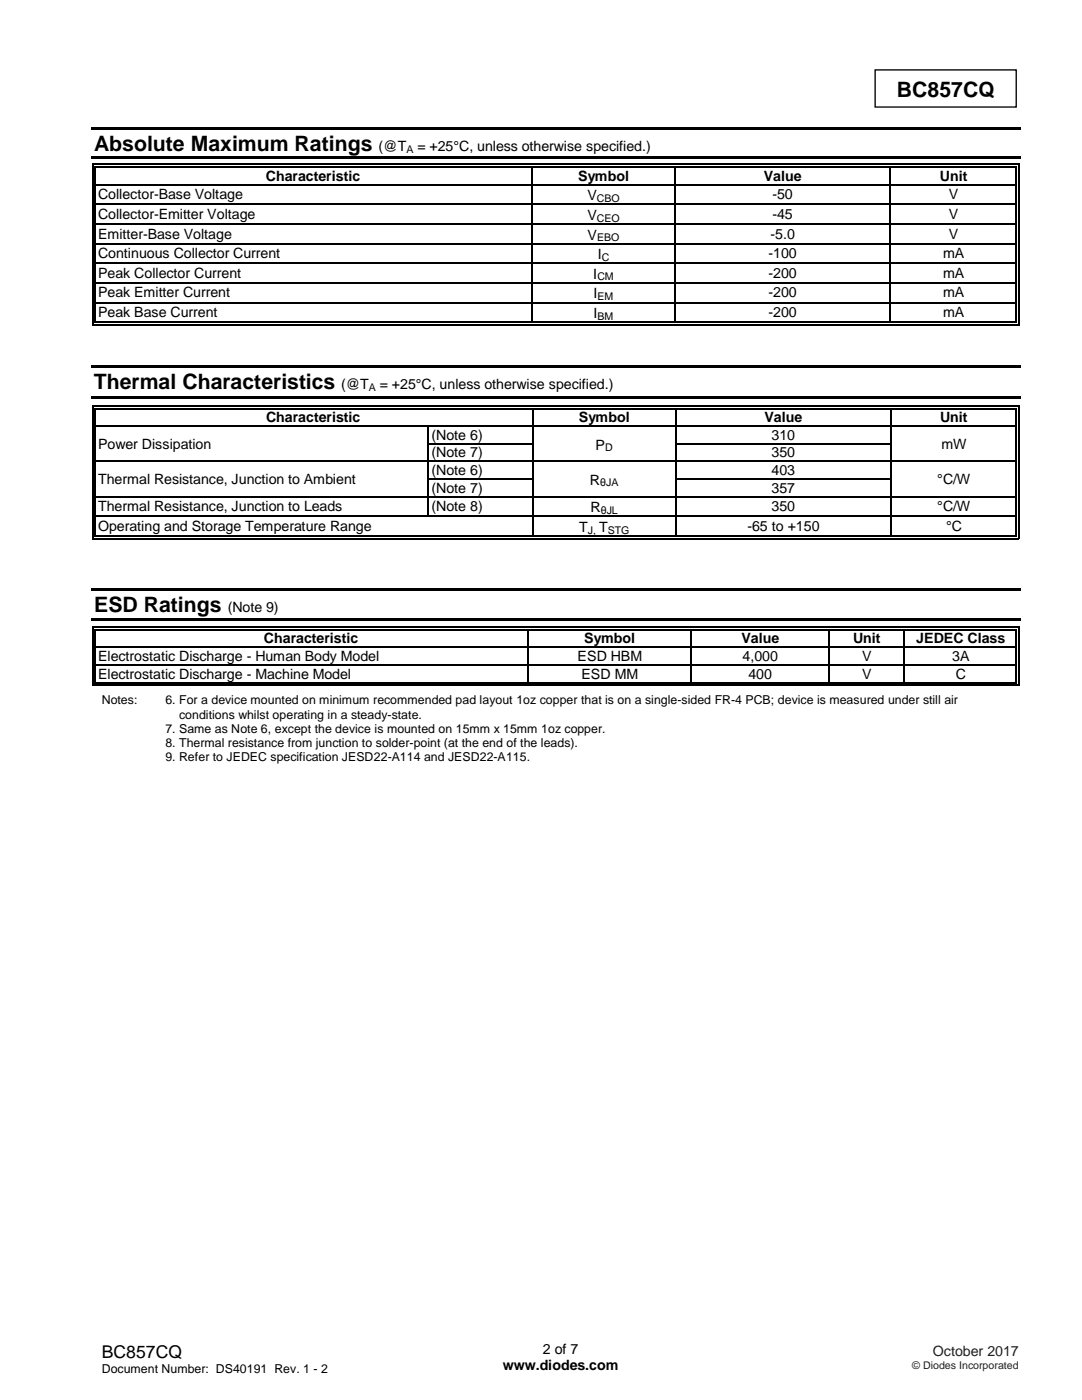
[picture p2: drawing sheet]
<svg xmlns="http://www.w3.org/2000/svg" width="216mm" height="279mm" viewBox="0 0 216 279" stroke-linecap="round" stroke-linejoin="round" font-family="sans-serif">
<defs><g id="words">
<g font-size="4.2">
<text x="179" y="19.3">BC857CQ</text>
<text x="18.8" y="30.2">Absolute Maximum Ratings</text>
<text x="18.7" y="77.7">Thermal Characteristics</text>
<text x="18.8" y="122.1">ESD Ratings</text>
</g>
<text font-size="3.5" x="20.3" y="270.9">BC857CQ</text>
<g font-size="2.8">
<text x="75.5" y="30.2">(@T</text>
<text x="83.3" y="30.2">= +25°C, unless otherwise specified.)</text>
<text x="19.6" y="39.8">Collector-Base Voltage</text>
<text x="53.1" y="36">Characteristic</text>
<text x="115.3" y="36">Symbol</text>
<text x="117.2" y="40">V</text>
<text x="152.4" y="36">Value</text>
<text x="154.1" y="39.8">-50</text>
<text x="187.5" y="36">Unit</text>
<text x="189.4" y="39.8">V</text>
<text x="19.6" y="43.7">Collector-Emitter Voltage</text>
<text x="19.6" y="47.6">Emitter-Base Voltage</text>
<text x="117.2" y="43.9">V</text>
<text x="117.2" y="47.8">V</text>
<text x="153.7" y="47.6">-5.0</text>
<text x="154.1" y="43.7">-45</text>
<text x="189.4" y="43.7">V</text>
<text x="189.4" y="47.6">V</text>
<text x="19.6" y="51.5">Continuous Collector Current</text>
<text x="119.3" y="51.7">I</text>
<text x="153.4" y="51.5">-100</text>
<text x="188.2" y="51.5">mA</text>
<text x="19.6" y="55.5">Peak Collector Current</text>
<text x="19.6" y="59.4">Peak Emitter Current</text>
<text x="118.4" y="55.6">I</text>
<text x="118.4" y="59.6">I</text>
<text x="153.4" y="55.5">-200</text>
<text x="153.4" y="59.4">-200</text>
<text x="188.2" y="55.5">mA</text>
<text x="188.2" y="59.4">mA</text>
<text x="19.6" y="63.3">Peak Base Current</text>
<text x="118.4" y="63.5">I</text>
<text x="153.4" y="63.3">-200</text>
<text x="188.2" y="63.3">mA</text>
<text x="68" y="77.7">(@T</text>
<text x="75.8" y="77.7">= +25°C, unless otherwise specified.)</text>
<text x="19.6" y="89.6">Power Dissipation</text>
<text x="53.1" y="84.2">Characteristic</text>
<text x="86.1" y="87.8">(Note 6)</text>
<text x="115.5" y="84.2">Symbol</text>
<text x="118.9" y="89.7">P</text>
<text x="152.5" y="84.2">Value</text>
<text x="154" y="87.8">310</text>
<text x="187.6" y="84.2">Unit</text>
<text x="187.8" y="89.6">mW</text>
<text x="86.1" y="91.3">(Note 7)</text>
<text x="86.1" y="94.8">(Note 6)</text>
<text x="154" y="91.3">350</text>
<text x="154" y="94.8">403</text>
<text x="19.6" y="96.6">Thermal Resistance, Junction to Ambient</text>
<text x="86.1" y="98.3">(Note 7)</text>
<text x="117.7" y="96.7">R</text>
<text x="154" y="98.3">357</text>
<text x="187" y="96.6">°C/W</text>
<text x="19.6" y="102">Thermal Resistance, Junction to Leads</text>
<text x="19.6" y="105.9">Operating and Storage Temperature Range</text>
<text x="86.1" y="102">(Note 8)</text>
<text x="115.6" y="106.1">T</text>
<text x="117.8" y="102.2">R</text>
<text x="119.5" y="106.1">T</text>
<text x="149.1" y="105.9">-65 to +150</text>
<text x="154" y="102">350</text>
<text x="187" y="102">°C/W</text>
<text x="188.8" y="105.9">°C</text>
<text x="45.4" y="122.1">(Note 9)</text>
<text x="19.6" y="131.9">Electrostatic Discharge - Human Body Model</text>
<text x="52.7" y="128.4">Characteristic</text>
<text x="115.3" y="131.9">ESD HBM</text>
<text x="116.6" y="128.4">Symbol</text>
<text x="147.9" y="128.4">Value</text>
<text x="148.2" y="131.9">4,000</text>
<text x="170.2" y="128.4">Unit</text>
<text x="172" y="131.9">V</text>
<text x="182.8" y="128.4">JEDEC Class</text>
<text x="190" y="131.9">3A</text>
<text x="19.6" y="135.4">Electrostatic Discharge - Machine Model</text>
<text x="116" y="135.4">ESD MM</text>
<text x="149.3" y="135.4">400</text>
<text x="172" y="135.4">V</text>
<text x="190.7" y="135.4">C</text>
<text x="100.3" y="273.5">www.diodes.com</text>
<text x="108.3" y="270.3">2 of 7</text>
</g>
<text font-size="2.8" fill="#231f20" x="186.1" y="270.6">October 2017</text>
<g font-size="2.5">
<text x="20.3" y="140.6">Notes:</text>
<text x="33" y="140.6">6. For a device mounted on minimum recommended pad layout 1oz copper that is on a single-sided FR-4 PCB; device is measured under still air</text>
<text x="35.7" y="143.5">conditions whilst operating in a steady-state.</text>
<text x="33" y="146.3">7. Same as Note 6, except the device is mounted on 15mm x 15mm 1oz copper.</text>
<text x="33" y="149.1">8. Thermal resistance from junction to solder-point (at the end of the leads).</text>
<text x="33" y="152">9. Refer to JEDEC specification JESD22-A114 and JESD22-A115.</text>
<text x="20.3" y="274">Document Number: DS40191 Rev. 1 - 2</text>
</g>
<g font-size="2.1">
<text x="81.1" y="30.5">A</text>
<text x="119.1" y="40.3">CBO</text>
<text x="119.1" y="44.2">CEO</text>
<text x="119.2" y="48.1">EBO</text>
<text x="120.1" y="52.1">C</text>
<text x="119.2" y="56">CM</text>
<text x="119.2" y="59.9">EM</text>
<text x="119.2" y="63.8">BM</text>
<text x="73.6" y="78">A</text>
<text x="120.8" y="90.1">D</text>
<text x="119.7" y="97.1">θJA</text>
<text x="117.3" y="106.5">J,</text>
<text x="119.9" y="102.5">θJL</text>
<text x="121.3" y="106.5">STG</text>
</g>
<text font-size="2.1" fill="#231f20" x="182" y="273.2">© Diodes Incorporated</text>
</g></defs>
<path d="M174.6 14h28.2v7.4h-28.2z" fill="none" stroke="#000" stroke-width=".26"/>
<g fill="#000">
<path d="M18.3 25.4h185.5v.5h-185.5z" fill-rule="evenodd"/>
<path d="M18.3 31.1h185.5v.5h-185.5z" fill-rule="evenodd"/>
<path d="M18.4 32.7h.3v.8h-.3z" fill-rule="evenodd"/>
<path d="M18.4 32.7h.8v.2h-.8z" fill-rule="evenodd"/>
<path d="M18.4 36.8h.3v.2h-.3z" fill-rule="evenodd"/>
<path d="M18.9 33.2h.3v.3h-.3z" fill-rule="evenodd"/>
<path d="M18.9 33.2h.3v.3h-.3z" fill-rule="evenodd"/>
<path d="M18.9 36.8h.3v.2h-.3z" fill-rule="evenodd"/>
<path d="M106 33.5h.3z" fill-rule="evenodd"/>
<path d="M106 32.7h.8v.2h-.8z" fill-rule="evenodd"/>
<path d="M106 33.2h.8v.3h-.8z" fill-rule="evenodd"/>
<path d="M106 36.8h.3v.2h-.3z" fill-rule="evenodd"/>
<path d="M134.6 33.5h.3z" fill-rule="evenodd"/>
<path d="M134.6 32.7h.8v.2h-.8z" fill-rule="evenodd"/>
<path d="M134.6 33.2h.8v.3h-.8z" fill-rule="evenodd"/>
<path d="M134.6 36.8h.3v.2h-.3z" fill-rule="evenodd"/>
<path d="M177.5 33.5h.2z" fill-rule="evenodd"/>
<path d="M177.5 32.7h.7v.2h-.7z" fill-rule="evenodd"/>
<path d="M177.5 33.2h.7v.3h-.7z" fill-rule="evenodd"/>
<path d="M177.5 36.8h.2v.2h-.2z" fill-rule="evenodd"/>
<path d="M202.6 32.7h.8v.2h-.8z" fill-rule="evenodd"/>
<path d="M202.6 33.2h.3v.3h-.3z" fill-rule="evenodd"/>
<path d="M202.6 33.2h.3v.3h-.3z" fill-rule="evenodd"/>
<path d="M202.6 36.8h.3v.2h-.3z" fill-rule="evenodd"/>
<path d="M203.1 32.7h.3v.8h-.3z" fill-rule="evenodd"/>
<path d="M203.1 36.8h.3v.2h-.3z" fill-rule="evenodd"/>
<path d="M18.4 40.6h.3v.3h-.3z" fill-rule="evenodd"/>
<path d="M18.4 44.6h.3v.2h-.3z" fill-rule="evenodd"/>
<path d="M18.4 48.5h.3v.2h-.3z" fill-rule="evenodd"/>
<path d="M18.4 52.4h.3v.3h-.3z" fill-rule="evenodd"/>
<path d="M18.4 56.3h.3v.3h-.3z" fill-rule="evenodd"/>
<path d="M18.9 40.6h.3v.3h-.3z" fill-rule="evenodd"/>
<path d="M18.9 44.6h.3v.2h-.3z" fill-rule="evenodd"/>
<path d="M18.9 48.5h.3v.2h-.3z" fill-rule="evenodd"/>
<path d="M18.9 52.4h.3v.3h-.3z" fill-rule="evenodd"/>
<path d="M18.9 56.3h.3v.3h-.3z" fill-rule="evenodd"/>
<path d="M106 40.6h.3v.3h-.3z" fill-rule="evenodd"/>
<path d="M106 44.6h.3v.2h-.3z" fill-rule="evenodd"/>
<path d="M106 48.5h.3v.2h-.3z" fill-rule="evenodd"/>
<path d="M106 52.4h.3v.3h-.3z" fill-rule="evenodd"/>
<path d="M106 56.3h.3v.3h-.3z" fill-rule="evenodd"/>
<path d="M134.6 40.6h.3v.3h-.3z" fill-rule="evenodd"/>
<path d="M134.6 44.6h.3v.2h-.3z" fill-rule="evenodd"/>
<path d="M134.6 48.5h.3v.2h-.3z" fill-rule="evenodd"/>
<path d="M134.6 52.4h.3v.3h-.3z" fill-rule="evenodd"/>
<path d="M134.6 56.3h.3v.3h-.3z" fill-rule="evenodd"/>
<path d="M177.5 40.6h.2v.3h-.2z" fill-rule="evenodd"/>
<path d="M177.5 44.6h.2v.2h-.2z" fill-rule="evenodd"/>
<path d="M177.5 48.5h.2v.2h-.2z" fill-rule="evenodd"/>
<path d="M177.5 52.4h.2v.3h-.2z" fill-rule="evenodd"/>
<path d="M177.5 56.3h.2v.3h-.2z" fill-rule="evenodd"/>
<path d="M202.6 40.6h.3v.3h-.3z" fill-rule="evenodd"/>
<path d="M202.6 44.6h.3v.2h-.3z" fill-rule="evenodd"/>
<path d="M202.6 48.5h.3v.2h-.3z" fill-rule="evenodd"/>
<path d="M202.6 52.4h.3v.3h-.3z" fill-rule="evenodd"/>
<path d="M202.6 56.3h.3v.3h-.3z" fill-rule="evenodd"/>
<path d="M203.1 40.6h.3v.3h-.3z" fill-rule="evenodd"/>
<path d="M203.1 44.6h.3v.2h-.3z" fill-rule="evenodd"/>
<path d="M203.1 48.5h.3v.2h-.3z" fill-rule="evenodd"/>
<path d="M203.1 52.4h.3v.3h-.3z" fill-rule="evenodd"/>
<path d="M203.1 56.3h.3v.3h-.3z" fill-rule="evenodd"/>
<path d="M18.2 72.8h185.6v.5h-185.6z" fill-rule="evenodd"/>
<path d="M18.2 79h185.6v.5h-185.6z" fill-rule="evenodd"/>
<path d="M18.4 60.2h.3v.3h-.3z" fill-rule="evenodd"/>
<path d="M18.4 64.2h.3v.7h-.3z" fill-rule="evenodd"/>
<path d="M18.4 64.7h.8v.2h-.8z" fill-rule="evenodd"/>
<path d="M18.9 60.2h.3v.3h-.3z" fill-rule="evenodd"/>
<path d="M18.9 64.2h.3v.2h-.3z" fill-rule="evenodd"/>
<path d="M18.9 64.2h.3v.2h-.3z" fill-rule="evenodd"/>
<path d="M106 60.2h.3v.3h-.3z" fill-rule="evenodd"/>
<path d="M106 64.2h.8v.2h-.8z" fill-rule="evenodd"/>
<path d="M106 64.7h.8v.2h-.8z" fill-rule="evenodd"/>
<path d="M134.6 60.2h.3v.3h-.3z" fill-rule="evenodd"/>
<path d="M134.6 64.2h.8v.2h-.8z" fill-rule="evenodd"/>
<path d="M134.6 64.7h.8v.2h-.8z" fill-rule="evenodd"/>
<path d="M177.5 60.2h.2v.3h-.2z" fill-rule="evenodd"/>
<path d="M177.5 64.2h.7v.2h-.7z" fill-rule="evenodd"/>
<path d="M177.5 64.7h.7v.2h-.7z" fill-rule="evenodd"/>
<path d="M202.6 60.2h.3v.3h-.3z" fill-rule="evenodd"/>
<path d="M202.6 64.7h.8v.2h-.8z" fill-rule="evenodd"/>
<path d="M202.6 64.2h.3v.2h-.3z" fill-rule="evenodd"/>
<path d="M202.6 64.2h.3v.2h-.3z" fill-rule="evenodd"/>
<path d="M203.1 60.2h.3v.3h-.3z" fill-rule="evenodd"/>
<path d="M203.1 64.2h.3v.7h-.3z" fill-rule="evenodd"/>
<path d="M18.4 80.9h.3v.8h-.3z" fill-rule="evenodd"/>
<path d="M18.4 80.9h.8v.3h-.8z" fill-rule="evenodd"/>
<path d="M18.4 84.9h.3v.3h-.3z" fill-rule="evenodd"/>
<path d="M18.4 88.5h.3v.2h-.3z" fill-rule="evenodd"/>
<path d="M18.4 92h.3v.2h-.3z" fill-rule="evenodd"/>
<path d="M18.4 95.5h.3v.2h-.3z" fill-rule="evenodd"/>
<path d="M18.4 99h.3v.2h-.3z" fill-rule="evenodd"/>
<path d="M18.9 81.4h.3v.3h-.3z" fill-rule="evenodd"/>
<path d="M18.9 81.4h.3v.3h-.3z" fill-rule="evenodd"/>
<path d="M18.9 84.9h.3v.3h-.3z" fill-rule="evenodd"/>
<path d="M18.9 88.5h.3v.2h-.3z" fill-rule="evenodd"/>
<path d="M18.9 92h.3v.2h-.3z" fill-rule="evenodd"/>
<path d="M18.9 95.5h.3v.2h-.3z" fill-rule="evenodd"/>
<path d="M18.9 99h.3v.2h-.3z" fill-rule="evenodd"/>
<path d="M85.2 84.9h.3v.3h-.3z" fill-rule="evenodd"/>
<path d="M85.2 88.5h.3v.2h-.3z" fill-rule="evenodd"/>
<path d="M85.2 92h.3v.2h-.3z" fill-rule="evenodd"/>
<path d="M85.2 95.5h.3v.2h-.3z" fill-rule="evenodd"/>
<path d="M85.2 99h.3v.2h-.3z" fill-rule="evenodd"/>
<path d="M106.2 81.7h.2z" fill-rule="evenodd"/>
<path d="M106.2 80.9h.7v.3h-.7z" fill-rule="evenodd"/>
<path d="M106.2 81.4h.7v.3h-.7z" fill-rule="evenodd"/>
<path d="M106.2 84.9h.2v.3h-.2z" fill-rule="evenodd"/>
<path d="M106.2 88.5h.2v.2h-.2z" fill-rule="evenodd"/>
<path d="M106.2 92h.2v.2h-.2z" fill-rule="evenodd"/>
<path d="M106.2 95.5h.2v.2h-.2z" fill-rule="evenodd"/>
<path d="M106.2 99h.2v.2h-.2z" fill-rule="evenodd"/>
<path d="M134.7 81.7h.3z" fill-rule="evenodd"/>
<path d="M134.7 80.9h.8v.3h-.8z" fill-rule="evenodd"/>
<path d="M134.7 81.4h.8v.3h-.8z" fill-rule="evenodd"/>
<path d="M134.7 84.9h.3v.3h-.3z" fill-rule="evenodd"/>
<path d="M134.7 88.5h.3v.2h-.3z" fill-rule="evenodd"/>
<path d="M134.7 92h.3v.2h-.3z" fill-rule="evenodd"/>
<path d="M134.7 95.5h.3v.2h-.3z" fill-rule="evenodd"/>
<path d="M134.7 99h.3v.2h-.3z" fill-rule="evenodd"/>
<path d="M177.6 81.7h.2z" fill-rule="evenodd"/>
<path d="M177.6 80.9h.8v.3h-.8z" fill-rule="evenodd"/>
<path d="M177.6 81.4h.8v.3h-.8z" fill-rule="evenodd"/>
<path d="M177.6 84.9h.2v.3h-.2z" fill-rule="evenodd"/>
<path d="M177.6 88.5h.2v.2h-.2z" fill-rule="evenodd"/>
<path d="M177.6 92h.2v.2h-.2z" fill-rule="evenodd"/>
<path d="M177.6 95.5h.2v.2h-.2z" fill-rule="evenodd"/>
<path d="M177.6 99h.2v.2h-.2z" fill-rule="evenodd"/>
<path d="M202.6 80.9h.8v.3h-.8z" fill-rule="evenodd"/>
<path d="M202.6 81.4h.3v.3h-.3z" fill-rule="evenodd"/>
<path d="M202.6 81.4h.3v.3h-.3z" fill-rule="evenodd"/>
<path d="M202.6 84.9h.3v.3h-.3z" fill-rule="evenodd"/>
<path d="M202.6 88.5h.3v.2h-.3z" fill-rule="evenodd"/>
<path d="M202.6 92h.3v.2h-.3z" fill-rule="evenodd"/>
<path d="M202.6 95.5h.3v.2h-.3z" fill-rule="evenodd"/>
<path d="M202.6 99h.3v.2h-.3z" fill-rule="evenodd"/>
<path d="M203.1 80.9h.3v.8h-.3z" fill-rule="evenodd"/>
<path d="M203.1 84.9h.3v.3h-.3z" fill-rule="evenodd"/>
<path d="M203.1 88.5h.3v.2h-.3z" fill-rule="evenodd"/>
<path d="M203.1 92h.3v.2h-.3z" fill-rule="evenodd"/>
<path d="M203.1 95.5h.3v.2h-.3z" fill-rule="evenodd"/>
<path d="M203.1 99h.3v.2h-.3z" fill-rule="evenodd"/>
<path d="M18.3 117.3h185.5v.5h-185.5z" fill-rule="evenodd"/>
<path d="M18.4 102.9h.3v.2h-.3z" fill-rule="evenodd"/>
<path d="M18.4 106.9h.3v.7h-.3z" fill-rule="evenodd"/>
<path d="M18.4 107.4h.8v.2h-.8z" fill-rule="evenodd"/>
<path d="M18.9 102.9h.3v.2h-.3z" fill-rule="evenodd"/>
<path d="M18.9 106.9h.3v.2h-.3z" fill-rule="evenodd"/>
<path d="M18.9 106.9h.3v.2h-.3z" fill-rule="evenodd"/>
<path d="M85.2 102.9h.3v.2h-.3z" fill-rule="evenodd"/>
<path d="M106.2 102.9h.2v.2h-.2z" fill-rule="evenodd"/>
<path d="M106.2 106.9h.7v.2h-.7z" fill-rule="evenodd"/>
<path d="M106.2 107.4h.7v.2h-.7z" fill-rule="evenodd"/>
<path d="M134.7 102.9h.3v.2h-.3z" fill-rule="evenodd"/>
<path d="M134.7 106.9h.8v.2h-.8z" fill-rule="evenodd"/>
<path d="M134.7 107.4h.8v.2h-.8z" fill-rule="evenodd"/>
<path d="M177.6 102.9h.2v.2h-.2z" fill-rule="evenodd"/>
<path d="M177.6 106.9h.8v.2h-.8z" fill-rule="evenodd"/>
<path d="M177.6 107.4h.8v.2h-.8z" fill-rule="evenodd"/>
<path d="M202.6 102.9h.3v.2h-.3z" fill-rule="evenodd"/>
<path d="M202.6 107.4h.8v.2h-.8z" fill-rule="evenodd"/>
<path d="M202.6 106.9h.3v.2h-.3z" fill-rule="evenodd"/>
<path d="M202.6 106.9h.3v.2h-.3z" fill-rule="evenodd"/>
<path d="M203.1 102.9h.3v.2h-.3z" fill-rule="evenodd"/>
<path d="M203.1 106.9h.3v.7h-.3z" fill-rule="evenodd"/>
<path d="M18.3 123.5h185.5v.5h-185.5z" fill-rule="evenodd"/>
<path d="M18.4 125h.3v.8h-.3z" fill-rule="evenodd"/>
<path d="M18.4 125h.8v.3h-.8z" fill-rule="evenodd"/>
<path d="M18.4 129.1h.3v.2h-.3z" fill-rule="evenodd"/>
<path d="M18.4 132.6h.3v.2h-.3z" fill-rule="evenodd"/>
<path d="M18.4 136.1h.3v.8h-.3z" fill-rule="evenodd"/>
<path d="M18.4 136.6h.8v.3h-.8z" fill-rule="evenodd"/>
<path d="M18.9 125.5h.3v.3h-.3z" fill-rule="evenodd"/>
<path d="M18.9 125.5h.3v.3h-.3z" fill-rule="evenodd"/>
<path d="M18.9 129.1h.3v.2h-.3z" fill-rule="evenodd"/>
<path d="M18.9 132.6h.3v.2h-.3z" fill-rule="evenodd"/>
<path d="M18.9 136.1h.3v.3h-.3z" fill-rule="evenodd"/>
<path d="M18.9 136.1h.3v.3h-.3z" fill-rule="evenodd"/>
<path d="M105.3 125.8h.3z" fill-rule="evenodd"/>
<path d="M105.3 125h.8v.3h-.8z" fill-rule="evenodd"/>
<path d="M105.3 125.5h.8v.3h-.8z" fill-rule="evenodd"/>
<path d="M105.3 129.1h.3v.2h-.3z" fill-rule="evenodd"/>
<path d="M105.3 132.6h.3v.2h-.3z" fill-rule="evenodd"/>
<path d="M105.3 136.1h.8v.3h-.8z" fill-rule="evenodd"/>
<path d="M105.3 136.6h.8v.3h-.8z" fill-rule="evenodd"/>
<path d="M137.8 125.8h.3z" fill-rule="evenodd"/>
<path d="M137.8 125h.8v.3h-.8z" fill-rule="evenodd"/>
<path d="M137.8 125.5h.8v.3h-.8z" fill-rule="evenodd"/>
<path d="M137.8 129.1h.3v.2h-.3z" fill-rule="evenodd"/>
<path d="M137.8 132.6h.3v.2h-.3z" fill-rule="evenodd"/>
<path d="M137.8 136.1h.8v.3h-.8z" fill-rule="evenodd"/>
<path d="M137.8 136.6h.8v.3h-.8z" fill-rule="evenodd"/>
<path d="M165.3 125.8h.3z" fill-rule="evenodd"/>
<path d="M165.3 125h.8v.3h-.8z" fill-rule="evenodd"/>
<path d="M165.3 125.5h.8v.3h-.8z" fill-rule="evenodd"/>
<path d="M165.3 129.1h.3v.2h-.3z" fill-rule="evenodd"/>
<path d="M165.3 132.6h.3v.2h-.3z" fill-rule="evenodd"/>
<path d="M165.3 136.1h.8v.3h-.8z" fill-rule="evenodd"/>
<path d="M165.3 136.6h.8v.3h-.8z" fill-rule="evenodd"/>
<path d="M180.3 125.8h.3z" fill-rule="evenodd"/>
<path d="M180.3 125h.8v.3h-.8z" fill-rule="evenodd"/>
<path d="M180.3 125.5h.8v.3h-.8z" fill-rule="evenodd"/>
<path d="M180.3 129.1h.3v.2h-.3z" fill-rule="evenodd"/>
<path d="M180.3 132.6h.3v.2h-.3z" fill-rule="evenodd"/>
<path d="M180.3 136.1h.8v.3h-.8z" fill-rule="evenodd"/>
<path d="M180.3 136.6h.8v.3h-.8z" fill-rule="evenodd"/>
<path d="M202.6 125h.8v.3h-.8z" fill-rule="evenodd"/>
<path d="M202.6 125.5h.3v.3h-.3z" fill-rule="evenodd"/>
<path d="M202.6 125.5h.3v.3h-.3z" fill-rule="evenodd"/>
<path d="M202.6 129.1h.3v.2h-.3z" fill-rule="evenodd"/>
<path d="M202.6 132.6h.3v.2h-.3z" fill-rule="evenodd"/>
<path d="M202.6 136.6h.8v.3h-.8z" fill-rule="evenodd"/>
<path d="M202.6 136.1h.3v.3h-.3z" fill-rule="evenodd"/>
<path d="M202.6 136.1h.3v.3h-.3z" fill-rule="evenodd"/>
<path d="M203.1 125h.3v.8h-.3z" fill-rule="evenodd"/>
<path d="M203.1 129.1h.3v.2h-.3z" fill-rule="evenodd"/>
<path d="M203.1 132.6h.3v.2h-.3z" fill-rule="evenodd"/>
<path d="M203.1 136.1h.3v.8h-.3z" fill-rule="evenodd"/>
</g>
<g fill="none" stroke="#000" stroke-width=".25">
<path d="M18.5 33.5v3.3M18.5 37v3.6M19 33.5v3.3M19 37v3.6M19.2 32.8h86.8M19.2 33.3h86.8M19.2 36.9h86.8M106.2 33.5v3.3M106.2 37v3.6M106.3 36.9h28.3M106.8 32.8h27.8M106.8 33.3h27.8"/>
<path d="M134.7 33.5v3.3M134.7 37v3.6M134.9 36.9h42.6M135.4 32.8h42.1M135.4 33.3h42.1M177.6 33.5v3.3M177.6 37v3.6M177.7 36.9h24.9M178.2 32.8h24.4M178.2 33.3h24.4M202.7 33.5v3.3M202.7 37v3.6"/>
<path d="M203.2 33.5v3.3M203.2 37v3.6M18.5 40.9v3.7M18.5 44.8v3.7M18.5 48.7v3.7M18.5 52.7v3.6M18.5 56.6v3.6M19 40.9v3.7M19 44.8v3.7M19 48.7v3.7M19 52.7v3.6M19 56.6v3.6"/>
<path d="M19.2 40.8h86.8M19.2 44.7h86.8M19.2 48.6h86.8M19.2 52.5h86.8M19.2 56.4h86.8M106.2 40.9v3.7M106.2 44.8v3.7M106.2 48.7v3.7M106.2 52.7v3.6M106.2 56.6v3.6M106.3 40.8h28.3M106.3 44.7h28.3"/>
<path d="M106.3 48.6h28.3M106.3 52.5h28.3M106.3 56.4h28.3M134.7 40.9v3.7M134.7 44.8v3.7M134.7 48.7v3.7M134.7 52.7v3.6M134.7 56.6v3.6M134.9 40.8h42.6M134.9 44.7h42.6M134.9 48.6h42.6M134.9 52.5h42.6"/>
<path d="M134.9 56.4h42.6M177.6 40.9v3.7M177.6 44.8v3.7M177.6 48.7v3.7M177.6 52.7v3.6M177.6 56.6v3.6M177.7 40.8h24.9M177.7 44.7h24.9M177.7 48.6h24.9M177.7 52.5h24.9M177.7 56.4h24.9M202.7 40.9v3.7"/>
<path d="M202.7 44.8v3.7M202.7 48.7v3.7M202.7 52.7v3.6M202.7 56.6v3.6M203.2 40.9v3.7M203.2 44.8v3.7M203.2 48.7v3.7M203.2 52.7v3.6M203.2 56.6v3.6M18.5 60.5v3.7M19 60.5v3.7M19.2 60.4h86.8"/>
<path d="M19.2 64.8h86.8M19.2 64.3h86.8M106.2 60.5v3.7M106.3 60.4h28.3M106.8 64.8h27.8M106.8 64.3h27.8M134.7 60.5v3.7M134.9 60.4h42.6M135.4 64.8h42.1M135.4 64.3h42.1M177.6 60.5v3.7M177.7 60.4h24.9"/>
<path d="M178.2 64.8h24.4M178.2 64.3h24.4M202.7 60.5v3.7M203.2 60.5v3.7M18.5 81.7v3.2M18.5 85.2v3.3M18.5 88.7v3.3M18.5 92.2v3.3M18.5 95.7v3.3M18.5 99.2v3.7M19 81.7v3.2M19 85.2v3.3"/>
<path d="M19 88.7v3.3M19 92.2v3.3M19 95.7v3.3M19 99.2v3.7M19.2 81h87M19.2 81.6h87M19.2 85.1h66M19.2 92.1h66M19.2 99.1h66M85.4 85.2v3.3M85.4 88.7v3.3M85.4 92.2v3.3"/>
<path d="M85.4 95.7v3.3M85.4 99.2v3.7M85.5 85.1h20.7M85.5 88.6h20.7M85.5 92.1h20.7M85.5 95.6h20.7M85.5 99.1h20.7M106.3 81.7v3.2M106.3 85.2v3.3M106.3 88.7v3.3M106.3 92.2v3.3M106.3 95.7v3.3"/>
<path d="M106.3 99.2v3.7M106.4 85.1h28.3M106.4 92.1h28.3M106.4 99.1h28.3M106.9 81h27.8M106.9 81.6h27.8M134.9 81.7v3.2M134.9 85.2v3.3M134.9 88.7v3.3M134.9 92.2v3.3M134.9 95.7v3.3M134.9 99.2v3.7"/>
<path d="M135 85.1h42.6M135 88.6h42.6M135 92.1h42.6M135 95.6h42.6M135 99.1h42.6M135.5 81h42.1M135.5 81.6h42.1M177.7 81.7v3.2M177.7 85.2v3.3M177.7 88.7v3.3M177.7 92.2v3.3M177.7 95.7v3.3"/>
<path d="M177.7 99.2v3.7M177.8 85.1h24.8M177.8 92.1h24.8M177.8 99.1h24.8M178.4 81h24.2M178.4 81.6h24.2M202.7 81.7v3.2M202.7 85.2v3.3M202.7 88.7v3.3M202.7 92.2v3.3M202.7 95.7v3.3M202.7 99.2v3.7"/>
<path d="M203.2 81.7v3.2M203.2 85.2v3.3M203.2 88.7v3.3M203.2 92.2v3.3M203.2 95.7v3.3M203.2 99.2v3.7M18.5 103.1v3.8M19 103.1v3.8M19.2 103h66M19.2 107.5h87M19.2 107h87M85.5 103h20.7"/>
<path d="M106.3 103.1v3.8M106.4 103h28.3M106.9 107.5h27.8M106.9 107h27.8M134.9 103.1v3.8M135 103h42.6M135.5 107.5h42.1M135.5 107h42.1M177.7 103.1v3.8M177.8 103h24.8M178.4 107.5h24.2M178.4 107h24.2"/>
<path d="M202.7 103.1v3.8M203.2 103.1v3.8M18.5 125.8v3.3M18.5 129.3v3.3M18.5 132.8v3.3M19 125.8v3.3M19 129.3v3.3M19 132.8v3.3M19.2 125.2h86.1M19.2 125.7h86.1M19.2 129.2h86.1M19.2 132.7h86.1"/>
<path d="M19.2 136.8h86.1M19.2 136.3h86.1M105.4 125.8v3.3M105.4 129.3v3.3M105.4 132.8v3.3M105.6 129.2h32.2M105.6 132.7h32.2M106.1 125.2h31.7M106.1 125.7h31.7M106.1 136.8h31.7M106.1 136.3h31.7M138 125.8v3.3"/>
<path d="M138 129.3v3.3M138 132.8v3.3M138.1 129.2h27.2M138.1 132.7h27.2M138.6 125.2h26.7M138.6 125.7h26.7M138.6 136.8h26.7M138.6 136.3h26.7M165.5 125.8v3.3M165.5 129.3v3.3M165.5 132.8v3.3M165.6 129.2h14.7"/>
<path d="M165.6 132.7h14.7M166.1 125.2h14.2M166.1 125.7h14.2M166.1 136.8h14.2M166.1 136.3h14.2M180.5 125.8v3.3M180.5 129.3v3.3M180.5 132.8v3.3M180.6 129.2h22M180.6 132.7h22M181.1 125.2h21.5M181.1 125.7h21.5"/>
<path d="M181.1 136.8h21.5M181.1 136.3h21.5M202.7 125.8v3.3M202.7 129.3v3.3M202.7 132.8v3.3M203.2 125.8v3.3M203.2 129.3v3.3M203.2 132.8v3.3"/>
</g>
<use href="#words"/>
</svg>
